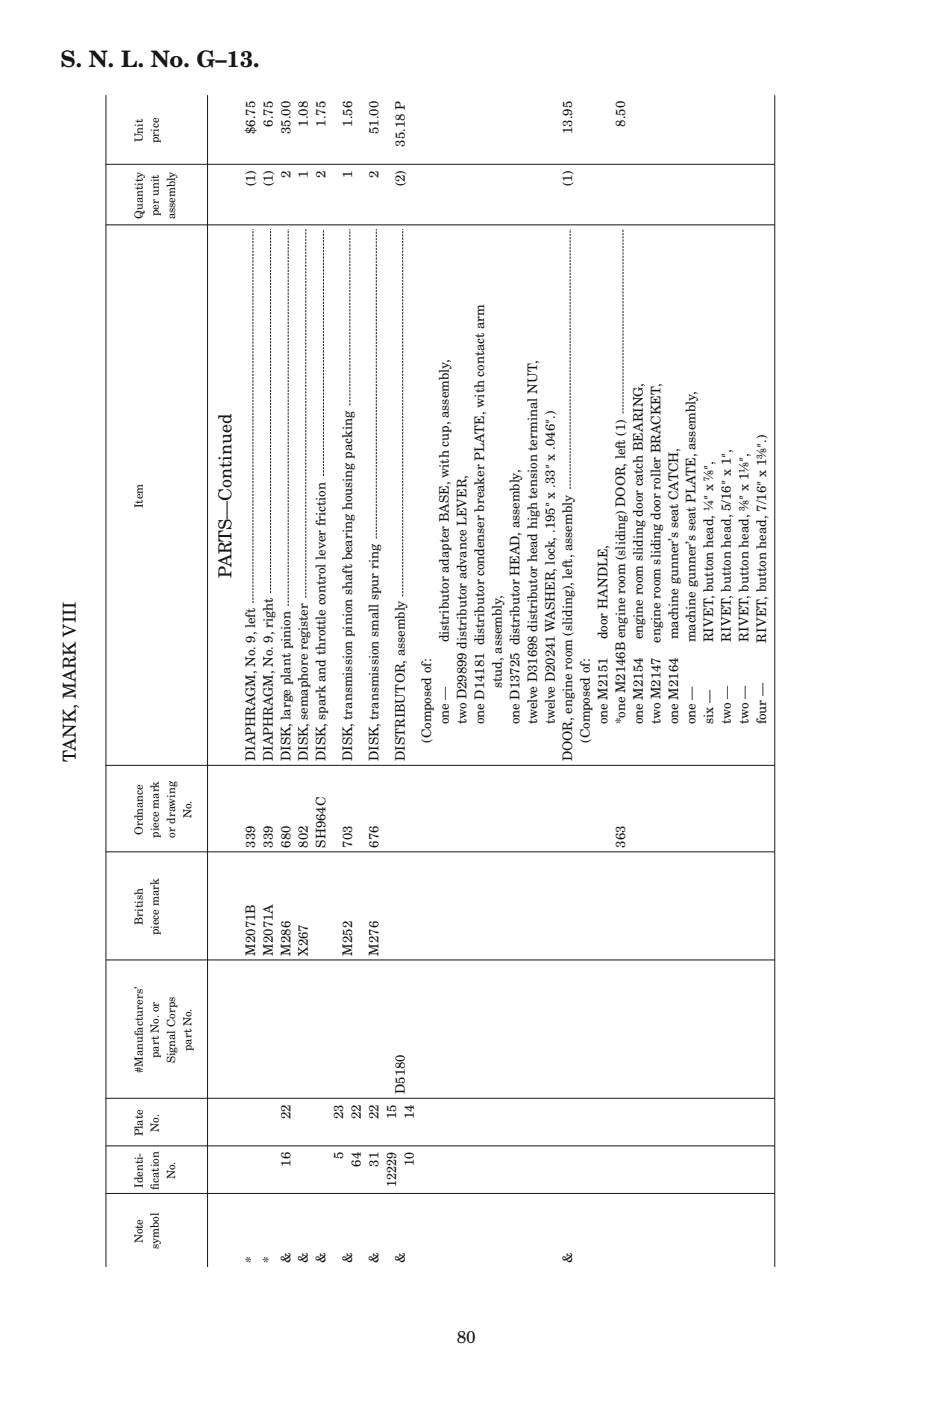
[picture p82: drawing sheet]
<svg xmlns="http://www.w3.org/2000/svg" width="152mm" height="229mm" viewBox="0 0 152 229" stroke-linecap="round" stroke-linejoin="round" font-family="sans-serif">
<defs><g id="words">
<text font-size="3.7" fill="#181715" x="9.9" y="10.9">S. N. L. No. G–13.</text>
<g font-size="2.9" fill="#181715">
<text x="37.7" y="94.3" transform="rotate(-90 37.7 94.3)">PARTS—Continued</text>
<text x="12.3" y="124.4" transform="rotate(-90 12.3 124.4)">TANK, MARK VIII</text>
</g>
<text font-size="2.8" fill="#181715" x="74.5" y="219.1">80</text>
<g font-size="2.2" fill="#181715">
<text x="41.6" y="21.9" transform="rotate(-90 41.6 21.9)">$6.75</text>
<text x="44.5" y="20.7" transform="rotate(-90 44.5 20.7)">6.75</text>
<text x="47.4" y="21.9" transform="rotate(-90 47.4 21.9)">35.00</text>
<text x="50.3" y="20.7" transform="rotate(-90 50.3 20.7)">1.08</text>
<text x="53.1" y="20.7" transform="rotate(-90 53.1 20.7)">1.75</text>
<text x="57.4" y="20.7" transform="rotate(-90 57.4 20.7)">1.56</text>
<text x="61.8" y="21.9" transform="rotate(-90 61.8 21.9)">51.00</text>
<text x="66.1" y="23.9" transform="rotate(-90 66.1 23.9)">35.18 P</text>
<text x="93.4" y="21.9" transform="rotate(-90 93.4 21.9)">13.95</text>
<text x="102" y="20.7" transform="rotate(-90 102 20.7)">8.50</text>
<text x="47.4" y="29" transform="rotate(-90 47.4 29)">2</text>
<text x="50.3" y="29" transform="rotate(-90 50.3 29)">1</text>
<text x="53.1" y="29" transform="rotate(-90 53.1 29)">2</text>
<text x="57.4" y="29" transform="rotate(-90 57.4 29)">1</text>
<text x="61.8" y="29" transform="rotate(-90 61.8 29)">2</text>
<text x="41.6" y="30.4" transform="rotate(-90 41.6 30.4)">(1)</text>
<text x="44.5" y="30.4" transform="rotate(-90 44.5 30.4)">(1)</text>
<text x="66.1" y="30.4" transform="rotate(-90 66.1 30.4)">(2)</text>
<text x="93.4" y="30.4" transform="rotate(-90 93.4 30.4)">(1)</text>
<text x="73.3" y="104.8" transform="rotate(-90 73.3 104.8)">distributor adapter BASE, with cup, assembly,</text>
<text x="99.1" y="104.3" transform="rotate(-90 99.1 104.3)">door HANDLE,</text>
<text x="104.9" y="104.3" transform="rotate(-90 104.9 104.3)">engine room sliding door catch BEARING,</text>
<text x="107.8" y="104.8" transform="rotate(-90 107.8 104.8)">engine room sliding door roller BRACKET,</text>
<text x="110.6" y="104.3" transform="rotate(-90 110.6 104.3)">machine gunner’s seat CATCH,</text>
<text x="113.5" y="104.8" transform="rotate(-90 113.5 104.8)">machine gunner’s seat PLATE, assembly,</text>
<text x="116.4" y="104.8" transform="rotate(-90 116.4 104.8)">RIVET, button head, ¼″ x ⅞″,</text>
<text x="119.3" y="104.7" transform="rotate(-90 119.3 104.7)">RIVET, button head, 5/16″ x 1″,</text>
<text x="122.1" y="104.7" transform="rotate(-90 122.1 104.7)">RIVET, button head, ⅜″ x 1⅛″,</text>
<text x="125" y="104.9" transform="rotate(-90 125 104.9)">RIVET, button head, 7/16″ x 1⅜″.)</text>
<text x="81.9" y="112.2" transform="rotate(-90 81.9 112.2)">stud, assembly,</text>
<text x="73.3" y="118.2" transform="rotate(-90 73.3 118.2)">one —</text>
<text x="76.1" y="118.2" transform="rotate(-90 76.1 118.2)">two D29899 distributor advance LEVER,</text>
<text x="79" y="118.2" transform="rotate(-90 79 118.2)">one D14181 distributor condenser breaker PLATE, with contact arm</text>
<text x="84.8" y="118.2" transform="rotate(-90 84.8 118.2)">one D13725 distributor HEAD, assembly,</text>
<text x="87.6" y="118.2" transform="rotate(-90 87.6 118.2)">twelve D31698 distributor head high tension terminal NUT,</text>
<text x="90.5" y="118.2" transform="rotate(-90 90.5 118.2)">twelve D20241 WASHER, lock, .195″ x .33″ x .046″.)</text>
<text x="99.1" y="118.2" transform="rotate(-90 99.1 118.2)">one M2151</text>
<text x="102" y="118.2" transform="rotate(-90 102 118.2)">*one M2146B engine room (sliding) DOOR, left (1)</text>
<text x="104.9" y="118.2" transform="rotate(-90 104.9 118.2)">one M2154</text>
<text x="107.8" y="118.2" transform="rotate(-90 107.8 118.2)">two M2147</text>
<text x="110.6" y="118.2" transform="rotate(-90 110.6 118.2)">one M2164</text>
<text x="113.5" y="118.2" transform="rotate(-90 113.5 118.2)">one —</text>
<text x="116.4" y="118.2" transform="rotate(-90 116.4 118.2)">six —</text>
<text x="119.3" y="118.2" transform="rotate(-90 119.3 118.2)">two —</text>
<text x="122.1" y="118.2" transform="rotate(-90 122.1 118.2)">two —</text>
<text x="125" y="118.2" transform="rotate(-90 125 118.2)">four —</text>
<text x="41.6" y="124.2" transform="rotate(-90 41.6 124.2)">DIAPHRAGM, No. 9, left</text>
<text x="44.5" y="124.2" transform="rotate(-90 44.5 124.2)">DIAPHRAGM, No. 9, right</text>
<text x="47.4" y="124.2" transform="rotate(-90 47.4 124.2)">DISK, large plant pinion</text>
<text x="50.3" y="124.2" transform="rotate(-90 50.3 124.2)">DISK, semaphore register</text>
<text x="53.1" y="124.2" transform="rotate(-90 53.1 124.2)">DISK, spark and throttle control lever friction</text>
<text x="57.4" y="124.2" transform="rotate(-90 57.4 124.2)">DISK, transmission pinion shaft bearing housing packing</text>
<text x="61.8" y="124.2" transform="rotate(-90 61.8 124.2)">DISK, transmission small spur ring</text>
<text x="66.1" y="124.2" transform="rotate(-90 66.1 124.2)">DISTRIBUTOR, assembly</text>
<text x="70.4" y="121.2" transform="rotate(-90 70.4 121.2)">(Composed of:</text>
<text x="93.4" y="124.2" transform="rotate(-90 93.4 124.2)">DOOR, engine room (sliding), left, assembly</text>
<text x="96.3" y="121.2" transform="rotate(-90 96.3 121.2)">(Composed of:</text>
<text x="41.6" y="138.3" transform="rotate(-90 41.6 138.3)">339</text>
<text x="44.5" y="138.3" transform="rotate(-90 44.5 138.3)">339</text>
<text x="47.4" y="138.3" transform="rotate(-90 47.4 138.3)">680</text>
<text x="50.3" y="138.3" transform="rotate(-90 50.3 138.3)">802</text>
<text x="53.1" y="138.3" transform="rotate(-90 53.1 138.3)">SH964C</text>
<text x="57.4" y="138.3" transform="rotate(-90 57.4 138.3)">703</text>
<text x="61.8" y="138.3" transform="rotate(-90 61.8 138.3)">676</text>
<text x="102" y="138.3" transform="rotate(-90 102 138.3)">363</text>
<text x="41.6" y="155.9" transform="rotate(-90 41.6 155.9)">M2071B</text>
<text x="44.5" y="155.9" transform="rotate(-90 44.5 155.9)">M2071A</text>
<text x="47.4" y="155.9" transform="rotate(-90 47.4 155.9)">M286</text>
<text x="50.3" y="155.9" transform="rotate(-90 50.3 155.9)">X267</text>
<text x="57.4" y="155.9" transform="rotate(-90 57.4 155.9)">M252</text>
<text x="61.8" y="155.9" transform="rotate(-90 61.8 155.9)">M276</text>
<text x="66.1" y="178.5" transform="rotate(-90 66.1 178.5)">D5180</text>
<text x="47.4" y="182.6" transform="rotate(-90 47.4 182.6)">22</text>
<text x="56" y="182.6" transform="rotate(-90 56 182.6)">23</text>
<text x="58.9" y="182.6" transform="rotate(-90 58.9 182.6)">22</text>
<text x="61.8" y="182.6" transform="rotate(-90 61.8 182.6)">22</text>
<text x="64.6" y="182.6" transform="rotate(-90 64.6 182.6)">15</text>
<text x="67.5" y="182.6" transform="rotate(-90 67.5 182.6)">14</text>
<text x="47.4" y="190.3" transform="rotate(-90 47.4 190.3)">16</text>
<text x="56" y="189.1" transform="rotate(-90 56 189.1)">5</text>
<text x="58.9" y="190.3" transform="rotate(-90 58.9 190.3)">64</text>
<text x="61.8" y="190.3" transform="rotate(-90 61.8 190.3)">31</text>
<text x="67.5" y="190.2" transform="rotate(-90 67.5 190.2)">10</text>
<text x="64.6" y="193.6" transform="rotate(-90 64.6 193.6)">12229</text>
<text x="41.6" y="206" transform="rotate(-90 41.6 206)">*</text>
<text x="44.5" y="206" transform="rotate(-90 44.5 206)">*</text>
<text x="47.4" y="206" transform="rotate(-90 47.4 206)">&amp;</text>
<text x="50.3" y="206" transform="rotate(-90 50.3 206)">&amp;</text>
<text x="53.1" y="206" transform="rotate(-90 53.1 206)">&amp;</text>
<text x="57.4" y="206" transform="rotate(-90 57.4 206)">&amp;</text>
<text x="61.8" y="206" transform="rotate(-90 61.8 206)">&amp;</text>
<text x="66.1" y="206" transform="rotate(-90 66.1 206)">&amp;</text>
<text x="93.4" y="206" transform="rotate(-90 93.4 206)">&amp;</text>
</g>
<g font-size="1.8" fill="#181715">
<text x="23.3" y="23.2" transform="rotate(-90 23.3 23.2)">Unit</text>
<text x="25.9" y="23.4" transform="rotate(-90 25.9 23.4)">price</text>
<text x="23.3" y="35.7" transform="rotate(-90 23.3 35.7)">Quantity</text>
<text x="25.9" y="35.3" transform="rotate(-90 25.9 35.3)">per unit</text>
<text x="28.6" y="35.8" transform="rotate(-90 28.6 35.8)">assembly</text>
<text x="23.3" y="82.9" transform="rotate(-90 23.3 82.9)">Item</text>
<text x="23.3" y="136.2" transform="rotate(-90 23.3 136.2)">Ordnance</text>
<text x="25.9" y="136.7" transform="rotate(-90 25.9 136.7)">piece mark</text>
<text x="28.6" y="136.7" transform="rotate(-90 28.6 136.7)">or drawing</text>
<text x="31.2" y="133.5" transform="rotate(-90 31.2 133.5)">No.</text>
<text x="23.3" y="150.9" transform="rotate(-90 23.3 150.9)">British</text>
<text x="25.9" y="152.6" transform="rotate(-90 25.9 152.6)">piece mark</text>
<text x="25.9" y="172.6" transform="rotate(-90 25.9 172.6)">part No. or</text>
<text x="28.6" y="173.5" transform="rotate(-90 28.6 173.5)">Signal Corps</text>
<text x="31.2" y="171.5" transform="rotate(-90 31.2 171.5)">part No.</text>
<text x="23.3" y="175.1" transform="rotate(-90 23.3 175.1)">#Manufacturers’</text>
<text x="23.3" y="185.4" transform="rotate(-90 23.3 185.4)">Plate</text>
<text x="25.9" y="184.6" transform="rotate(-90 25.9 184.6)">No.</text>
<text x="23.3" y="193.8" transform="rotate(-90 23.3 193.8)">Identi-</text>
<text x="25.9" y="194.1" transform="rotate(-90 25.9 194.1)">fcation</text>
<text x="25.9" y="194.1" transform="rotate(-90 25.9 194.1)">i</text>
<text x="28.6" y="192.4" transform="rotate(-90 28.6 192.4)">No.</text>
<text x="23.3" y="202.8" transform="rotate(-90 23.3 202.8)">Note</text>
<text x="25.9" y="203.8" transform="rotate(-90 25.9 203.8)">symbol</text>
</g>
</g></defs>
<path d="M17.3 15.5v191.2M33.9 15.5v191.2M126.4 15.5v191.2M17.3 36.7h109.1M17.3 26.8h109.1M17.3 139h109.1M17.3 124.9h109.1M17.3 156.6h109.1M17.3 179.2h109.1M17.3 194.7h109.1M17.3 187h109.1" fill="none" stroke="#181715" stroke-width=".16"/>
<path d="M52.8 77.6v-40.2M57.1 66.2v-28.8M93 79.8v-42.4M101.7 67.5v-30.1M41.3 98.4v-61M44.2 96.8v-59.4M47 98.9v-61.5M49.9 97.5v-60.1M61.4 87.9v-50.5M65.7 97.3v-59.9" fill="none" stroke="#181715" stroke-width=".16" stroke-dasharray=".4 .2" stroke-linecap="butt"/>
<use href="#words"/>
</svg>
